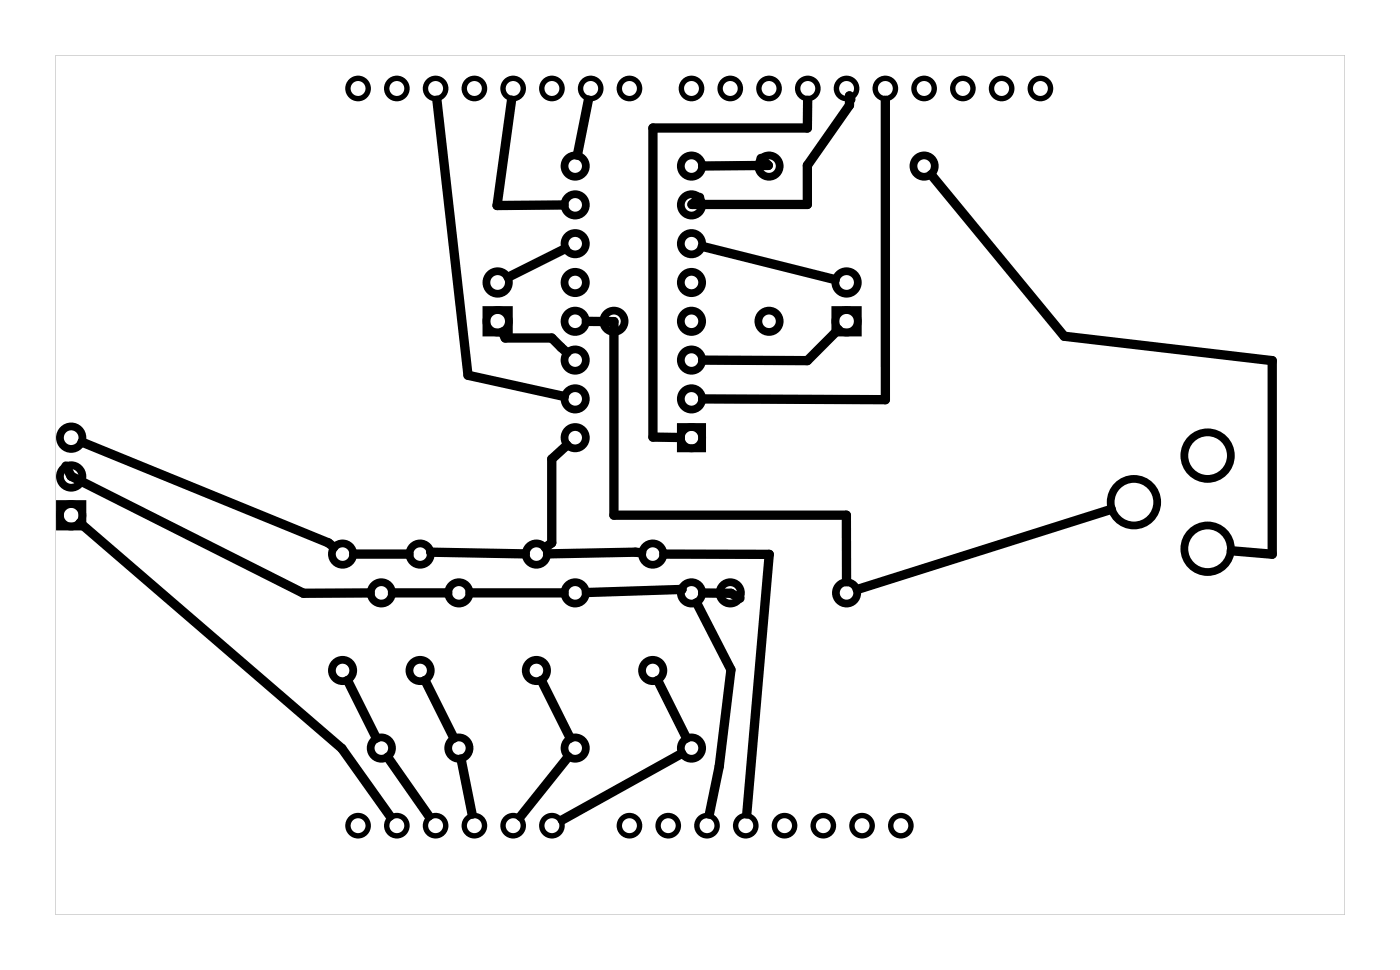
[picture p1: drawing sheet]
<svg xmlns="http://www.w3.org/2000/svg" width="92mm" height="63mm" viewBox="0 0 92 63" stroke-linecap="round" stroke-linejoin="round" font-family="sans-serif">
<path d="M3.6 3.6h84.5v56.3h-84.5zM3.6 3.6v56.3h84.5v-56.3z" fill="#000"/>
<g fill="none" stroke="#000" stroke-width=".51">
<path d="M3.9 33h1.5v1.5h-1.5zM31.9 20.3h1.4v1.5h-1.4zM44.6 28h1.4v1.4h-1.4zM54.7 20.3h1.5v1.5h-1.5z"/>
<circle cx="32.6" cy="18.5" r=".74"/>
<circle cx="37.7" cy="18.5" r=".7"/>
<circle cx="37.7" cy="10.9" r=".7"/>
<circle cx="37.7" cy="16" r=".7"/>
<circle cx="37.7" cy="13.4" r=".7"/>
<circle cx="45.3" cy="18.5" r=".7"/>
<circle cx="45.3" cy="16" r=".7"/>
<circle cx="45.3" cy="13.4" r=".7"/>
<circle cx="45.3" cy="10.9" r=".7"/>
<circle cx="50.4" cy="10.9" r=".7"/>
<circle cx="55.5" cy="18.5" r=".74"/>
<circle cx="60.5" cy="10.9" r=".7"/>
<circle cx="4.7" cy="28.7" r=".74"/>
<circle cx="4.7" cy="33.7" r=".74"/>
<circle cx="4.7" cy="31.2" r=".74"/>
<circle cx="22.4" cy="36.3" r=".7"/>
<circle cx="25" cy="38.8" r=".7"/>
<circle cx="27.5" cy="36.3" r=".7"/>
<circle cx="30.1" cy="38.8" r=".7"/>
<circle cx="32.6" cy="21" r=".74"/>
<circle cx="35.1" cy="36.3" r=".7"/>
<circle cx="37.7" cy="38.8" r=".7"/>
<circle cx="37.7" cy="28.7" r=".7"/>
<circle cx="37.7" cy="26.1" r=".7"/>
<circle cx="37.7" cy="21" r=".7"/>
<circle cx="37.7" cy="23.6" r=".7"/>
<circle cx="40.2" cy="21" r=".7"/>
<circle cx="42.8" cy="36.3" r=".7"/>
<circle cx="45.3" cy="38.8" r=".7"/>
<circle cx="45.3" cy="28.7" r=".7"/>
<circle cx="45.3" cy="26.1" r=".7"/>
<circle cx="45.3" cy="21" r=".7"/>
<circle cx="45.3" cy="23.6" r=".7"/>
<circle cx="47.8" cy="38.8" r=".7"/>
<circle cx="50.4" cy="21" r=".7"/>
<circle cx="55.5" cy="38.8" r=".7"/>
<circle cx="55.5" cy="21" r=".74"/>
<circle cx="74.3" cy="32.9" r="1.52"/>
<circle cx="79.1" cy="29.8" r="1.52"/>
<circle cx="79.1" cy="35.9" r="1.52"/>
<circle cx="22.4" cy="43.9" r=".7"/>
<circle cx="25" cy="49" r=".7"/>
<circle cx="27.5" cy="43.9" r=".7"/>
<circle cx="30.1" cy="49" r=".7"/>
<circle cx="35.1" cy="43.9" r=".7"/>
<circle cx="37.7" cy="49" r=".7"/>
<circle cx="42.8" cy="43.9" r=".7"/>
<circle cx="45.3" cy="49" r=".7"/>
</g>
<g fill="none" stroke="#000" stroke-width=".35">
<circle cx="23.5" cy="5.8" r=".66"/>
<circle cx="26" cy="5.8" r=".66"/>
<circle cx="28.5" cy="5.8" r=".66"/>
<circle cx="31.1" cy="5.8" r=".66"/>
<circle cx="33.6" cy="5.8" r=".66"/>
<circle cx="36.2" cy="5.8" r=".66"/>
<circle cx="38.7" cy="5.8" r=".66"/>
<circle cx="41.2" cy="5.8" r=".66"/>
<circle cx="45.3" cy="5.8" r=".66"/>
<circle cx="47.8" cy="5.8" r=".66"/>
<circle cx="50.4" cy="5.8" r=".66"/>
<circle cx="52.9" cy="5.8" r=".66"/>
<circle cx="55.5" cy="5.8" r=".66"/>
<circle cx="58" cy="5.8" r=".66"/>
<circle cx="60.5" cy="5.8" r=".66"/>
<circle cx="63.1" cy="5.8" r=".66"/>
<circle cx="65.6" cy="5.8" r=".66"/>
<circle cx="68.2" cy="5.8" r=".66"/>
<circle cx="23.5" cy="54.1" r=".66"/>
<circle cx="26" cy="54.1" r=".66"/>
<circle cx="28.5" cy="54.1" r=".66"/>
<circle cx="31.1" cy="54.1" r=".66"/>
<circle cx="33.6" cy="54.1" r=".66"/>
<circle cx="36.2" cy="54.1" r=".66"/>
<circle cx="41.2" cy="54.1" r=".66"/>
<circle cx="43.8" cy="54.1" r=".66"/>
<circle cx="46.3" cy="54.1" r=".66"/>
<circle cx="48.9" cy="54.1" r=".66"/>
<circle cx="51.4" cy="54.1" r=".66"/>
<circle cx="53.9" cy="54.1" r=".66"/>
<circle cx="56.5" cy="54.1" r=".66"/>
<circle cx="59" cy="54.1" r=".66"/>
</g>
<g fill="none" stroke="#000" stroke-width=".07">
<circle cx="23.5" cy="5.8" r=".66"/>
<circle cx="26" cy="5.8" r=".66"/>
<circle cx="28.5" cy="5.8" r=".66"/>
<circle cx="31.1" cy="5.8" r=".66"/>
<circle cx="33.6" cy="5.8" r=".66"/>
<circle cx="36.2" cy="5.8" r=".66"/>
<circle cx="38.7" cy="5.8" r=".66"/>
<circle cx="41.2" cy="5.8" r=".66"/>
<circle cx="45.3" cy="5.8" r=".66"/>
<circle cx="47.8" cy="5.8" r=".66"/>
<circle cx="50.4" cy="5.8" r=".66"/>
<circle cx="52.9" cy="5.8" r=".66"/>
<circle cx="55.5" cy="5.8" r=".66"/>
<circle cx="58" cy="5.8" r=".66"/>
<circle cx="60.5" cy="5.8" r=".66"/>
<circle cx="63.1" cy="5.8" r=".66"/>
<circle cx="65.6" cy="5.8" r=".66"/>
<circle cx="68.2" cy="5.8" r=".66"/>
<circle cx="23.5" cy="54.1" r=".66"/>
<circle cx="26" cy="54.1" r=".66"/>
<circle cx="28.5" cy="54.1" r=".66"/>
<circle cx="31.1" cy="54.1" r=".66"/>
<circle cx="33.6" cy="54.1" r=".66"/>
<circle cx="36.2" cy="54.1" r=".66"/>
<circle cx="41.2" cy="54.1" r=".66"/>
<circle cx="43.8" cy="54.1" r=".66"/>
<circle cx="46.3" cy="54.1" r=".66"/>
<circle cx="48.9" cy="54.1" r=".66"/>
<circle cx="51.4" cy="54.1" r=".66"/>
<circle cx="53.9" cy="54.1" r=".66"/>
<circle cx="56.5" cy="54.1" r=".66"/>
<circle cx="59" cy="54.1" r=".66"/>
</g>
<g fill="none" stroke="#000" stroke-width=".61">
<path d="M28.6 6.6l2.1 18 6.3 1.4M33.5 6.6l-.9 6.9 4.4-.1M37 16.3l-3.7 1.9M38.5 6.5l-.7 3.7M46 16.1l8.7 2.2M49.9 10.4l.4 .4-4.3 .1M52.9 6.6v1.8h-10.1v20.2h1.8M55.7 6.5v-.2v.6l-2.8 3.9v2.6h-7.6l.5-.5M58 6.6v19.6l-12-.1M61 11.4l8.7 10.6 13.7 1.6v12.7l-2.7-.2M4.3 30.5l.4 .7 15.2 7.6h4.4M5.2 34.2l17.2 14.8 3.2 4.4"/>
<path d="M5.4 28.9l16.1 6.6 .4 .3M23.2 36.3h3.6M25.7 38.8h3.6M28.2 36.1l6.2 .2M28.2 36.1h.1M30.8 38.8h6.2M32.9 21.7l.2 .4h3l1 1M37.1 29.1l-1 1v5.4l-.4 .3M38.4 21l1.8 .1v12.6h15.3v4.4M42 36.2l-6.1 .1M43.5 36.3h6.9l-1.5 17M44.6 38.6h.1l-6.3 .2"/>
<path d="M45.6 39.5l2.3 4.3-.8 6.4-.6 3.1M46 38.8h1.9l.6 .4M54.9 21.6l-2 2h-6.9M72.8 33.3l-16.6 5.3M22.8 44.5l1.9 3.8M25.4 49.6l2.7 3.8M27.8 44.5l1.9 3.8M30.2 49.7l.7 3.6M35.5 44.5l1.9 3.8M37.2 49.5l-3.1 4M43.1 44.5l1.9 3.8M44.7 49.3l-7.9 4.4"/>
</g>
</svg>
